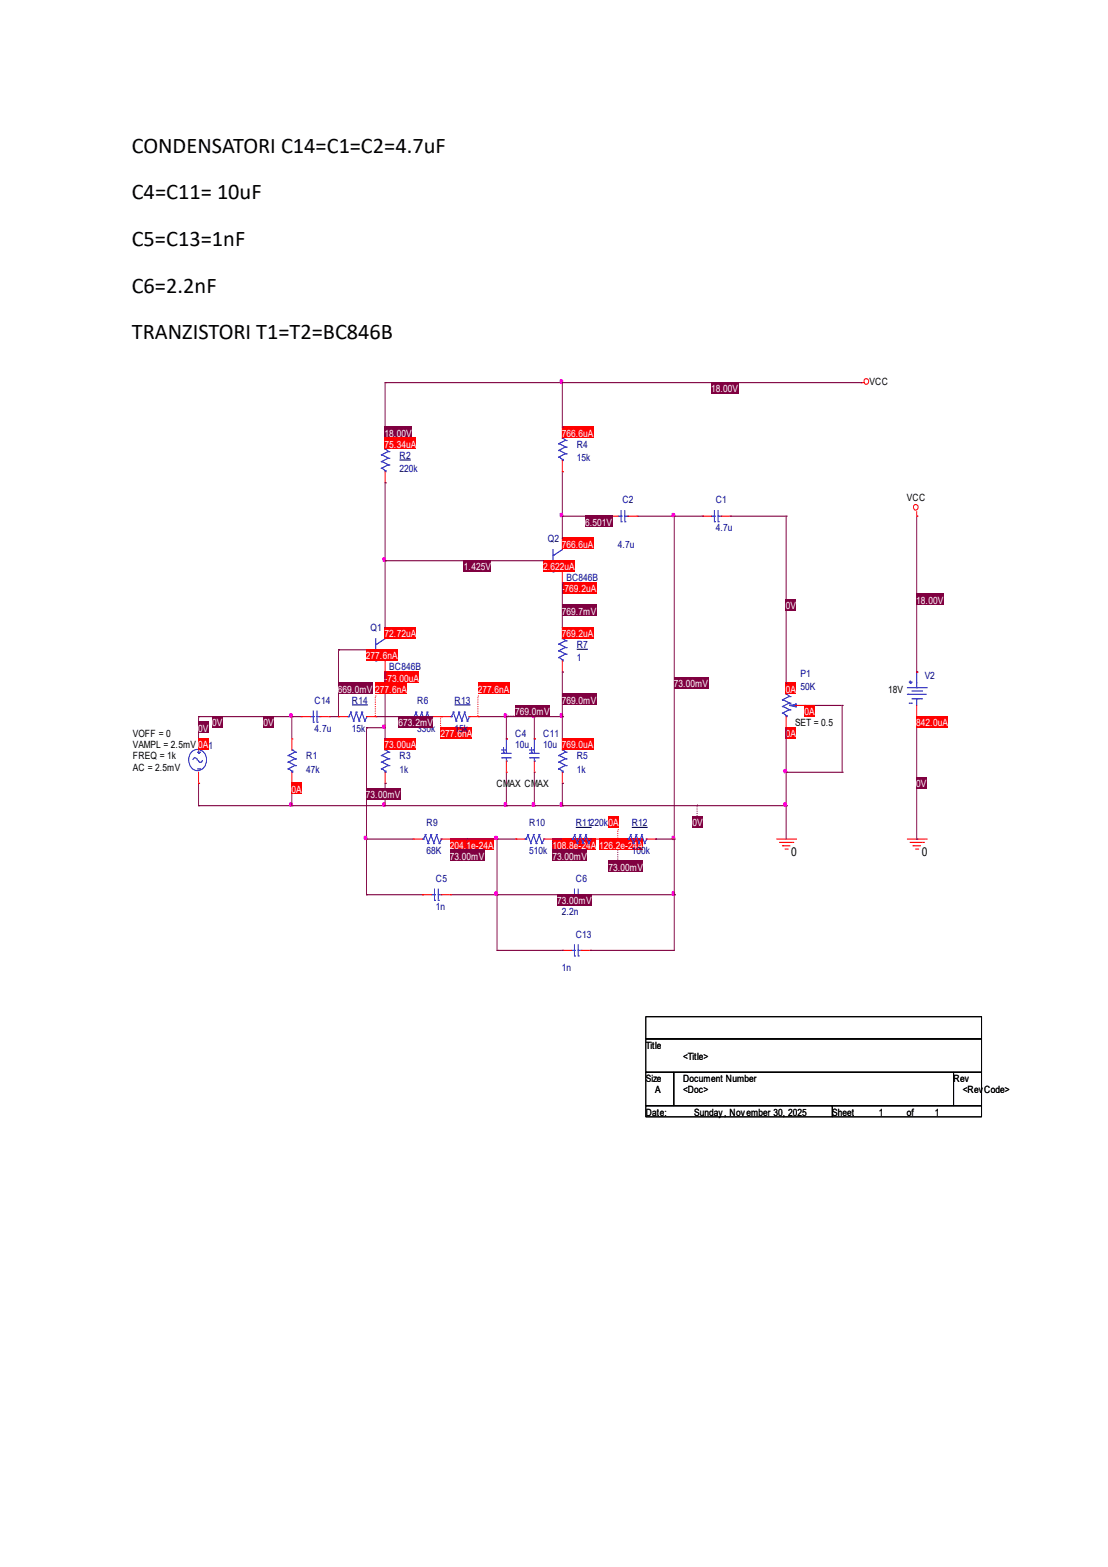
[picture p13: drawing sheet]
<svg xmlns="http://www.w3.org/2000/svg" width="210mm" height="297mm" viewBox="0 0 210 297" stroke-linecap="round" stroke-linejoin="round" font-family="sans-serif">
<defs><g id="words">
<g font-size="4.2">
<text x="25" y="29">CONDENSATORI C14=C1=C2=4.7uF</text>
<text x="25" y="37.8">C4=C11= 10uF</text>
<text x="25" y="46.7">C5=C13=1nF</text>
<text x="25" y="55.5">C6=2.2nF</text>
<text x="25" y="64.3">TRANZISTORI T1=T2=BC846B</text>
</g>
<g font-size="2.3">
<text x="150" y="162.3">0</text>
<text x="174.7" y="162.3">0</text>
</g>
<g font-size="1.9" fill="#fff">
<text x="134.8" y="74.3">18.00V</text>
<text x="72.9" y="82.8">18.00V</text>
<text x="106.5" y="82.8">766.6uA</text>
<text x="72.9" y="84.9">75.34uA</text>
<text x="110.9" y="99.6">6.501V</text>
<text x="106.5" y="103.9">766.6uA</text>
<text x="87.9" y="108.1">1.425V</text>
<text x="103" y="108.1">2.622uA</text>
<text x="106.5" y="112.3">-769.2uA</text>
<text x="106.5" y="116.5">769.7mV</text>
<text x="148.9" y="115.5">0V</text>
<text x="173.7" y="114.4">18.00V</text>
<text x="69.4" y="125">277.6nA</text>
<text x="72.9" y="120.7">72.72uA</text>
<text x="106.5" y="120.7">769.2uA</text>
<text x="64.1" y="131.3">669.0mV</text>
<text x="71.1" y="131.3">277.6nA</text>
<text x="72.9" y="129.2">-73.00uA</text>
<text x="90.6" y="131.3">277.6nA</text>
<text x="127.7" y="130.2">73.00mV</text>
<text x="148.9" y="131.3">0A</text>
<text x="40.2" y="137.6">0V</text>
<text x="49.9" y="137.6">0V</text>
<text x="75.6" y="137.6">673.2mV</text>
<text x="97.7" y="135.5">769.0mV</text>
<text x="106.5" y="133.4">769.0mV</text>
<text x="152.5" y="135.5">0A</text>
<text x="173.7" y="137.6">842.0uA</text>
<text x="37.6" y="138.7">0V</text>
<text x="37.6" y="141.8">0A</text>
<text x="72.9" y="141.8">73.00uA</text>
<text x="83.5" y="139.7">277.6nA</text>
<text x="148.9" y="139.7">0A</text>
<text x="173.7" y="149.2">0V</text>
<text x="55.2" y="150.3">0A</text>
<text x="69.4" y="151.3">73.00mV</text>
<text x="85.3" y="160.8">204.1e-24A</text>
<text x="104.7" y="160.8">108.8e-24A</text>
<text x="113.6" y="160.8">126.2e-24A</text>
<text x="115.3" y="156.6">0A</text>
<text x="131.2" y="156.6">0V</text>
<text x="85.3" y="162.9">73.00mV</text>
<text x="104.7" y="162.9">73.00mV</text>
<text x="115.3" y="165.1">73.00mV</text>
<text x="105.6" y="171.4">73.00mV</text>
</g>
<g font-size="1.9">
<text x="164.8" y="73">VCC</text>
<text x="171.9" y="95">VCC</text>
<text x="168.4" y="131.3">18V</text>
<text x="150.7" y="137.6">SET = 0.5</text>
<text x="25.2" y="144">FREQ = 1k</text>
<text x="25.2" y="141.8">VAMPL = 2.5mV</text>
<text x="25.2" y="139.7">VOFF = 0</text>
<text x="25.2" y="146.1">AC = 2.5mV</text>
<text x="94.1" y="149.2">CMAX CMAX</text>
<text x="122.4" y="198.8">Title</text>
<text x="129.5" y="200.9">&lt;Title&gt;</text>
<text x="122.4" y="205.1">Size</text>
<text x="124.2" y="207.3">A</text>
<text x="129.5" y="205.1">Document Number</text>
<text x="129.5" y="207.3">&lt;Doc&gt;</text>
<text x="180.7" y="205.1">Rev</text>
<text x="182.5" y="207.3">&lt;RevCode&gt;</text>
<text x="122.4" y="211.5">Date:</text>
<text x="131.6" y="211.5">Sunday, November 30, 2025</text>
<text x="157.8" y="211.5">Sheet</text>
<text x="166.6" y="211.5">1</text>
<text x="171.9" y="211.5">of</text>
<text x="177.2" y="211.5">1</text>
</g>
<g font-size="1.9" fill="#000080">
<text x="75.7" y="87">R2</text>
<text x="75.7" y="89.5">220k</text>
<text x="109.3" y="84.9">R4</text>
<text x="109.3" y="87.4">15k</text>
<text x="118" y="95.4">C2</text>
<text x="135.7" y="95.4">C1</text>
<text x="135.7" y="100.7">4.7u</text>
<text x="103.8" y="102.8">Q2</text>
<text x="117.1" y="103.9">4.7u</text>
<text x="107.4" y="110.2">BC846B</text>
<text x="70.3" y="119.7">Q1</text>
<text x="109.3" y="122.8">R7</text>
<text x="109.3" y="125.4">1</text>
<text x="73.8" y="127.1">BC846B</text>
<text x="151.8" y="128.3">P1</text>
<text x="151.8" y="130.9">50K</text>
<text x="175.3" y="128.8">V2</text>
<text x="59.6" y="133.4">C14</text>
<text x="66.7" y="133.4">R14</text>
<text x="79.1" y="133.4">R6</text>
<text x="86.2" y="133.4">R13</text>
<text x="38.4" y="142">V1</text>
<text x="58.1" y="144">R1</text>
<text x="59.6" y="138.7">4.7u</text>
<text x="66.7" y="138.7">15k</text>
<text x="75.7" y="144">R3</text>
<text x="79.1" y="138.7">330k</text>
<text x="86.2" y="138.7">15k</text>
<text x="97.7" y="139.7">C4</text>
<text x="97.7" y="141.8">10u</text>
<text x="103" y="139.7">C11</text>
<text x="103" y="141.8">10u 769.0uA</text>
<text x="109.3" y="144">R5</text>
<text x="58.1" y="146.5">47k</text>
<text x="75.7" y="146.5">1k</text>
<text x="109.3" y="146.5">1k</text>
<text x="80.9" y="156.6">R9</text>
<text x="80.9" y="161.9">68K</text>
<text x="100.3" y="156.6">R10</text>
<text x="100.3" y="161.9">510k</text>
<text x="109.1" y="156.6">R11220k</text>
<text x="119.8" y="156.6">R12</text>
<text x="119.8" y="161.9">100k</text>
<text x="82.6" y="167.2">C5</text>
<text x="109.1" y="167.2">C6</text>
<text x="82.6" y="172.4">1n</text>
<text x="106.5" y="173.5">2.2n</text>
<text x="109.1" y="177.7">C13</text>
<text x="106.5" y="184">1n</text>
</g>
</g></defs>
<path d="M122.4 192.7h63.7v4.2h-63.7zM122.4 196.9h63.7v6.3h-63.7zM122.4 203.2h5.3v6.4h-5.3zM122.4 209.6h35.4v2.1h-35.4zM127.7 203.2h53v6.4h-53zM157.8 209.6h28.3v2.1h-28.3zM180.7 203.2h5.4v6.4h-5.4z" fill="none" stroke="#000" stroke-width=".19"/>
<path d="M37.6 135.8h.1M37.8 135.8h17.5M64.2 123.2h.1M64.3 123.2h5.2" fill="none" stroke="#800040" stroke-width=".19"/>
<g fill="#800040">
<path d="M40.2 135.7h1.9v2.1h-1.9z" fill-rule="evenodd"/>
<path d="M49.9 135.7h2v2.1h-2z" fill-rule="evenodd"/>
</g>
<path d="M73 72.5v10.4M73 83.1h.1M101.3 135.8h.1M101.3 136v4M37.6 152.7h.1M37.8 152.7h17.5M94.2 169.6v10.3M94.2 180.1h.1" fill="none" stroke="#800040" stroke-width=".19"/>
<path d="M100.9 135.3l.4 .1a.36 .36 0 0 1 0 .4 .36 .36 0 0 1-.4 .1z" fill-rule="evenodd" fill="#f0f" stroke="#f0f" stroke-width=".19"/>
<path d="M147.2 159h3.4M147.8 159.7h2.3M150.2 159.7h.1M150.8 159h.1M106.6 169.6h.1M106.8 169.6h1.5M110.1 169.6h1.6M111.9 169.6h.1M148.3 160.3h.1M148.5 160.3h1.2M148.8 160.9h.2M149.2 160.9h.1" fill="none" stroke="#f00" stroke-width=".19"/>
<path d="M108.3 169.6h.4M108.9 168.5v1.9M108.9 169.6h.1M108.9 170.6h.1M109.6 168.5v1.9M109.6 169.6h.3M109.6 170.6h.1M110.1 169.6h.1" fill="none" stroke="#00f" stroke-width=".19"/>
<path d="M72.9 80.9h5.1v2.1h-5.1z" fill-rule="evenodd" fill="#800040"/>
<path d="M106.6 89.4h.1M106.6 89.6v8.2" fill="none" stroke="#800040" stroke-width=".19"/>
<path d="M71.2 121v4.1M71.2 122.1h.1M71.2 124.2h.1M71.2 125.3h.1M71.4 124.2l1.6 1.1M71.8 124l.8 1.1-1.2-.2M73 121l-1.6 1.1" fill="none" stroke="#00f" stroke-width=".19"/>
<path d="M69.5 123.2h.1M69.6 123.2h1.6" fill="none" stroke="#f00" stroke-width=".19"/>
<path d="M69.4 123.1h6v2.1h-6z" fill-rule="evenodd" fill="#f00"/>
<path d="M73 118.9h.1M73 119.2v1.8" fill="none" stroke="#f00" stroke-width=".19"/>
<path d="M72.9 118.8h6v2.1h-6z" fill-rule="evenodd" fill="#f00"/>
<path d="M73 125.3v1.9M73 127.4h.1" fill="none" stroke="#f00" stroke-width=".19"/>
<path d="M72.9 127.3h6.5v2.1h-6.5z" fill-rule="evenodd" fill="#f00"/>
<path d="M64.2 123.2h.1M64.2 123.4v12.4" fill="none" stroke="#800040" stroke-width=".19"/>
<path d="M64.1 129.4h6.5v2.1h-6.5z" fill-rule="evenodd" fill="#800040"/>
<path d="M173.8 97.8h.1M173.8 98.1v29.3M101.3 135.8h5.1M106.6 135.8h.1M55.3 152.7h.1M55.5 152.7h17.5" fill="none" stroke="#800040" stroke-width=".19"/>
<g fill="#f0f" stroke="#f0f" stroke-width=".19">
<path d="M72.6 152.2h.4a.35 .35 0 0 1 0 .4 .35 .35 0 0 1-.4 .2z" fill-rule="evenodd"/>
<path d="M54.9 152.2h.5a.35 .35 0 0 1-.1 .4 .35 .35 0 0 1-.4 .2z" fill-rule="evenodd"/>
</g>
<path d="M173.7 112.5h5.1v2.1h-5.1z" fill-rule="evenodd" fill="#800040"/>
<path d="M90.7 135.8h5.1M96 135.8h.1M152.6 133.7h6.8M159.6 133.7h.1" fill="none" stroke="#800040" stroke-width=".19"/>
<path d="M97.7 133.6h6.5v2.1h-6.5z" fill-rule="evenodd" fill="#800040"/>
<path d="M95.9 135.7h1.8" fill="none" stroke="#800040" stroke-width=".19" stroke-dasharray=".2 .2" stroke-linecap="butt"/>
<g fill="none" stroke="#00f" stroke-width=".19">
<path d="M100.4 142.2h.5M100.4 142.8h.1M100.4 143.6h.1M100.6 142.8h1.6M100.6 143.6h1.6M100.7 141.7v.7M100.7 142.6h.1M101.1 142.2h.1M101.3 140h.1M101.3 140.3v2.3M101.3 142.8h.1M101.3 143.6v.5"/>
<path d="M101.3 144.3h.1"/>
</g>
<path d="M101.3 140h.1M101.3 144.3v1.9M101.3 146.4h.1" fill="none" stroke="#f00" stroke-width=".19"/>
<path d="M113.7 159h3.3M117.2 159h.1M149 152.7h.1M149 152.9v6.1" fill="none" stroke="#800040" stroke-width=".19"/>
<path d="M115.3 163.2h6.6v2.1h-6.6z" fill-rule="evenodd" fill="#800040"/>
<path d="M117.1 158.9v4.3" fill="none" stroke="#800040" stroke-width=".19" stroke-dasharray=".2 .2" stroke-linecap="butt"/>
<g fill="none" stroke="#800040" stroke-width=".19">
<path d="M55.3 135.8h.1M55.5 135.8h1.6M106.6 135.8h.1M106.6 136v4M159.6 133.7v12.5M73 152.7h22.8M96 146.4v6.1M96 152.7h.1M159.6 146.4h.1M69.5 169.6h10.4M80.1 169.6h.1M111.9 169.6h.1"/>
<path d="M112.1 169.6h15.7M127.8 169.6h.1M127.8 169.8v10.3"/>
</g>
<g fill="#f0f" stroke="#f0f" stroke-width=".19">
<path d="M106.2 135.3l.4 .1a.36 .36 0 0 1 0 .4 .36 .36 0 0 1-.4 .1z" fill-rule="evenodd"/>
<path d="M95.6 152.2h.4a.35 .35 0 0 1 0 .4 .35 .35 0 0 1-.4 .2z" fill-rule="evenodd"/>
<path d="M127.4 169.1h.4a.35 .35 0 0 1 0 .4 .35 .35 0 0 1-.4 .1z" fill-rule="evenodd"/>
</g>
<g fill="none" stroke="#f00" stroke-width=".19">
<path d="M133.1 97.8h.1M133.3 97.8h1.6M136.6 97.8h1.6M138.4 97.8h.1M149 129.5h.1M149 129.7v1.9M172 159h3.4M172.5 159.7h2.3M175 159.7h.1M175.5 159h.1M173.1 160.3h.1M173.2 160.3h1.3"/>
<path d="M173.6 160.9h.2M173.9 160.9h.1"/>
</g>
<g fill="none" stroke="#00f" stroke-width=".19">
<path d="M134.9 97.8h.3M135.4 96.8v1.9M135.4 97.8h.1M135.4 98.9h.1M136.1 96.8v1.9M136.1 97.8h.4M136.1 98.9h.1M136.6 97.8h.1M148.3 132.7h.1M148.3 133.9h.1M148.3 135.2h.1M148.5 132.7l1.2 .6"/>
<path d="M148.5 133.9l1.2 .7M148.5 135.2l.5 .4M149 131.6h.1M149 135.6h.1M149 135.8h.1M149.2 131.6l.5 .4M149.5 132l-1.2 .7M149.5 133.3l-1.2 .6M149.5 134.6l-1.2 .6M149.7 132h.1M149.7 133.3h.1M149.7 133.7h.1"/>
<path d="M149.7 133.7l.9 .2M149.7 134.6h.1M150.8 133.5h.1M150.8 133.5l-.9 .2h.9v.2M150.8 133.9h.1"/>
</g>
<path d="M148.9 129.4h2v2.1h-2z" fill-rule="evenodd" fill="#f00"/>
<path d="M149 135.8v1.9M149 137.9h.1" fill="none" stroke="#f00" stroke-width=".19"/>
<path d="M148.9 137.8h2v2.1h-2z" fill-rule="evenodd" fill="#f00"/>
<path d="M150.8 133.7h1.6M152.6 133.7h.1" fill="none" stroke="#f00" stroke-width=".19"/>
<path d="M152.5 133.6h1.9v2.1h-1.9z" fill-rule="evenodd" fill="#f00"/>
<path d="M55.3 135.8h.1M55.3 136v4M173.8 135.8v23M173.8 159h.1" fill="none" stroke="#800040" stroke-width=".19"/>
<path d="M54.9 135.3l.5 .1a.36 .36 0 0 1-.1 .4 .36 .36 0 0 1-.4 .1z" fill-rule="evenodd" fill="#f0f" stroke="#f0f" stroke-width=".19"/>
<path d="M173.7 147.3h1.9v2.1h-1.9z" fill-rule="evenodd" fill="#800040"/>
<path d="M94.2 159h3.4M96 152.7h5.1M97.7 159h.1M101.3 146.4v6.1M101.3 152.7h.1M85.4 169.6h8.6M94.2 169.6h.1" fill="none" stroke="#800040" stroke-width=".19"/>
<g fill="none" stroke="#00f" stroke-width=".19">
<path d="M78.3 135.8h.1M78.5 135.8h.1M78.8 135h.1M78.8 135l.6 1.5M78.8 135.2l-.3 .6M79.4 136.7h.1M79.9 135h.1M79.9 135l.5 1.5M79.9 135.2l-.5 1.5M80.4 136.7h.1M80.9 135h.1M80.9 135l.6 1.5"/>
<path d="M80.9 135.2l-.5 1.5M81.5 136.7h.1M81.8 135.8h.1M81.8 136l-.3 .7"/>
</g>
<path d="M81.8 135.8h1.6M83.6 135.8h.1" fill="none" stroke="#f00" stroke-width=".19"/>
<path d="M83.5 137.8h6v2.1h-6z" fill-rule="evenodd" fill="#f00"/>
<path d="M83.5 135.7v2.1" fill="none" stroke="#f00" stroke-width=".19" stroke-dasharray=".2 .2" stroke-linecap="butt"/>
<path d="M76.5 135.8h.1M76.7 135.8h1.6" fill="none" stroke="#f00" stroke-width=".19"/>
<path d="M37.6 135.8h.1M37.6 136v4" fill="none" stroke="#800040" stroke-width=".19"/>
<path d="M37.6 136.8h1.9v2.1h-1.9z" fill-rule="evenodd" fill="#800040"/>
<g fill="none" stroke="#00f" stroke-width=".19">
<path d="M72.3 86.2h.1M72.3 87.5h.1M72.3 88.8h.1M72.5 86.2l1.2 .7M72.5 87.5l1.2 .6M72.5 88.8l.5 .4M73 85.2h.1M73 89.2h.1M73 89.4h.1M73.2 85.2l.5 .4M73.5 85.6l-1.2 .6M73.5 86.9l-1.2 .6"/>
<path d="M73.5 88.1l-1.2 .7M73.7 85.6h.1M73.7 86.9h.1M73.7 88.1h.1"/>
</g>
<path d="M75.7 87.2h2.2" fill="none" stroke="#000080" stroke-width=".19"/>
<path d="M73 83.1h.1M73 83.3v1.9" fill="none" stroke="#f00" stroke-width=".19"/>
<path d="M72.9 83h6v2.1h-6z" fill-rule="evenodd" fill="#f00"/>
<path d="M73 89.4v1.9M73 91.5h.1M73 140h.1M73 140.3v1.9" fill="none" stroke="#f00" stroke-width=".19"/>
<path d="M138.4 97.8h10.4M149 97.8h.1M62.4 135.8h.1M62.6 135.8h1.6" fill="none" stroke="#800040" stroke-width=".19"/>
<g fill="none" stroke="#00f" stroke-width=".19">
<path d="M72.3 143.2h.1M72.3 144.5h.1M72.3 145.7h.1M72.5 143.2l1.2 .6M72.5 144.5l1.2 .6M72.5 145.7l.5 .5M73 142.2h.1M73 146.2h.1M73 146.4h.1M73.2 142.2l.5 .4M73.5 142.6l-1.2 .6M73.5 143.8l-1.2 .7"/>
<path d="M73.5 145.1l-1.2 .6M73.7 142.6h.1M73.7 143.8h.1M73.7 145.1h.1"/>
</g>
<path d="M72.9 139.9h6v2.1h-6z" fill-rule="evenodd" fill="#f00"/>
<path d="M73 146.4v1.9M73 148.5h.1" fill="none" stroke="#f00" stroke-width=".19"/>
<path d="M94.2 159v10.4M101.3 152.7h5.1M106.6 152.7h.1M149 146.4h.1M149.2 146.4h10.4M94.2 169.6h.1M94.2 169.6h12.2M106.6 169.6h.1" fill="none" stroke="#800040" stroke-width=".19"/>
<g fill="#f0f" stroke="#f0f" stroke-width=".19">
<path d="M100.9 152.2h.4a.35 .35 0 0 1 0 .4 .35 .35 0 0 1-.4 .2z" fill-rule="evenodd"/>
<path d="M106.2 152.2h.4a.35 .35 0 0 1 0 .4 .35 .35 0 0 1-.4 .2z" fill-rule="evenodd"/>
<path d="M93.8 169.1h.4a.35 .35 0 0 1 0 .4 .35 .35 0 0 1-.4 .1z" fill-rule="evenodd"/>
</g>
<path d="M105.6 169.5h6.6v2.1h-6.6z" fill-rule="evenodd" fill="#800040"/>
<g fill="none" stroke="#00f" stroke-width=".19">
<path d="M58.8 135.8h.4M59.4 134.8v1.9M59.4 135.8h.1M59.4 136.9h.1M60.1 134.8v1.9M60.1 135.8h.3M60.1 136.9h.1M60.6 135.8h.1M80.1 159h.1M80.2 159h.1M80.6 158.2h.1M80.6 158.2l.5 1.5"/>
<path d="M80.6 158.4l-.4 .6M81.1 159.9h.1M81.7 158.2h.1M81.7 158.2l.5 1.5M81.7 158.4l-.6 1.5M82.2 159.9h.1M82.7 158.2h.1M82.7 158.2l.5 1.5M82.7 158.4l-.5 1.5M83.2 159.9h.1M83.6 159h.1M83.6 159.2l-.4 .7"/>
</g>
<path d="M57.1 135.8h.1M57.3 135.8h1.5M60.6 135.8h1.6M62.4 135.8h.1M83.6 159h1.6M85.4 159h.1" fill="none" stroke="#f00" stroke-width=".19"/>
<path d="M85.3 158.9h8.3v2.1h-8.3z" fill-rule="evenodd" fill="#f00"/>
<g fill="none" stroke="#f00" stroke-width=".19">
<path d="M173.8 97v.6M173.8 97.8h.1M78.3 159h.1M78.5 159h1.6"/>
<circle cx="173.6" cy="96.2" r=".48"/>
</g>
<path d="M149 97.8v31.5M149 129.5h.1M69.5 159v10.4M69.5 169.6h.1" fill="none" stroke="#800040" stroke-width=".19"/>
<path d="M148.9 113.6h2v2.1h-2z" fill-rule="evenodd" fill="#800040"/>
<path d="M71.2 135.8h.1M71.4 135.8h5.1" fill="none" stroke="#800040" stroke-width=".19"/>
<path d="M75.6 135.7h6.5v2.1h-6.5z" fill-rule="evenodd" fill="#800040"/>
<path d="M106.6 152.7h.1M106.8 152.7h42.2M149 146.4v6.1M149 152.7h.1" fill="none" stroke="#800040" stroke-width=".19"/>
<path d="M148.6 152.2h.4a.35 .35 0 0 1 0 .4 .35 .35 0 0 1-.4 .2z" fill-rule="evenodd" fill="#f0f" stroke="#f0f" stroke-width=".19"/>
<path d="M131.2 154.7h2v2.1h-2z" fill-rule="evenodd" fill="#800040"/>
<path d="M132.1 154.7v-2.1" fill="none" stroke="#800040" stroke-width=".19" stroke-dasharray=".2 .2" stroke-linecap="butt"/>
<g fill="none" stroke="#00f" stroke-width=".19">
<path d="M99.5 159h.1M99.7 159h.1M100 158.2h.1M100 158.2l.6 1.5M100 158.4l-.3 .6M100.6 159.9h.1M101.1 158.2h.1M101.1 158.2l.5 1.5M101.1 158.4l-.5 1.5M101.6 159.9h.1M102.2 158.2h.1M102.2 158.2l.5 1.5"/>
<path d="M102.2 158.4l-.6 1.5M102.7 159.9h.1M103.1 159h.1M103.1 159.2l-.4 .7"/>
</g>
<path d="M103.1 159h1.5M104.8 159h.1" fill="none" stroke="#f00" stroke-width=".19"/>
<path d="M104.7 158.9h8.3v2.1h-8.3z" fill-rule="evenodd" fill="#f00"/>
<path d="M97.7 159h.1M97.9 159h1.6" fill="none" stroke="#f00" stroke-width=".19"/>
<path d="M104.8 159h.1M105 159h1.6" fill="none" stroke="#800040" stroke-width=".19"/>
<path d="M104.7 161h6.6v2.2h-6.6z" fill-rule="evenodd" fill="#800040"/>
<path d="M104.7 158.9v2.1" fill="none" stroke="#800040" stroke-width=".19" stroke-dasharray=".2 .2" stroke-linecap="butt"/>
<path d="M120.7 97.8h6.9M127.8 97.8h.1" fill="none" stroke="#800040" stroke-width=".19"/>
<path d="M104.8 104.2v4M104.8 105.2h.1M104.8 107.3h.1M104.8 108.4h.1M105 107.3l1.6 1.1M105.3 107.1l.9 1.1-1.2-.2M106.6 104.2l-1.6 1" fill="none" stroke="#00f" stroke-width=".19"/>
<path d="M103.1 106.3h.1M103.2 106.3h1.6" fill="none" stroke="#f00" stroke-width=".19"/>
<path d="M103 106.2h6v2.1h-6z" fill-rule="evenodd" fill="#f00"/>
<path d="M106.6 102.1h.1M106.6 102.3v1.9" fill="none" stroke="#f00" stroke-width=".19"/>
<path d="M106.5 102h6v2.1h-6z" fill-rule="evenodd" fill="#f00"/>
<path d="M106.6 108.4v1.9M106.6 110.5h.1" fill="none" stroke="#f00" stroke-width=".19"/>
<path d="M106.5 110.4h6.5v2.1h-6.5z" fill-rule="evenodd" fill="#f00"/>
<g fill="none" stroke="#00f" stroke-width=".19">
<path d="M108.3 159h.1M108.5 159h.1M108.9 158.2h.1M108.9 158.2l.5 1.5M108.9 158.4l-.4 .6M109.4 159.9h.1M109.9 158.2h.1M109.9 158.2l.6 1.5M109.9 158.4l-.5 1.5M110.5 159.9h.1M111 158.2h.1M111 158.2l.5 1.5"/>
<path d="M111 158.4l-.5 1.5M111.5 159.9h.1M111.9 159h.1M111.9 159.2l-.4 .7"/>
</g>
<path d="M109.1 156.8h3.1" fill="none" stroke="#000080" stroke-width=".19"/>
<path d="M111.9 159h1.6M113.7 159h.1" fill="none" stroke="#f00" stroke-width=".19"/>
<path d="M113.6 158.9h8.3v2.1h-8.3z" fill-rule="evenodd" fill="#f00"/>
<path d="M106.6 159h.1M106.8 159h1.5M117.2 159h.1M117.4 159h1.6M122.5 159h1.6M124.3 159h.1M106.6 180.1h.1M106.8 180.1h1.5M110.1 180.1h1.6M111.9 180.1h.1" fill="none" stroke="#f00" stroke-width=".19"/>
<path d="M73 106.3h.1M73 106.5v12.4M69.5 137.9h.1M69.6 137.9h3.4M37.6 148.5h.1M37.6 148.7v4M69.5 159h.1M69.6 159h8.7" fill="none" stroke="#800040" stroke-width=".19"/>
<g fill="none" stroke="#00f" stroke-width=".19">
<path d="M119 159h.1M119.1 159h.1M119.5 158.2h.1M119.5 158.2l.5 1.5M119.5 158.4l-.4 .6M120 159.9h.1M120.6 158.2h.1M120.6 158.2l.5 1.5M120.6 158.4l-.6 1.5M121.1 159.9h.1M121.6 158.2h.1M121.6 158.2l.5 1.5"/>
<path d="M121.6 158.4l-.5 1.5M122.1 159.9h.1M122.5 159h.1M122.5 159.2l-.4 .7M108.9 179.1v1.9M109.6 179.1v1.9M108.3 180.1h.4M108.9 180.1h.1M108.9 181.2h.1M109.6 180.1h.3M109.6 181.2h.1M110.1 180.1h.1"/>
</g>
<path d="M119.8 156.8h3" fill="none" stroke="#000080" stroke-width=".19"/>
<path d="M115.3 154.7h2v2.1h-2z" fill-rule="evenodd" fill="#f00"/>
<path d="M117.1 158.9v-1.6" fill="none" stroke="#f00" stroke-width=".19" stroke-dasharray=".2 .2" stroke-linecap="butt"/>
<g fill="none" stroke="#00f" stroke-width=".19">
<path d="M95.1 142.2h.5M95.1 142.8h.1M95.1 143.6h.1M95.3 142.8h1.6M95.3 143.6h1.6M95.4 141.7v.7M95.4 142.6h.1M95.8 142.2h.1M96 140h.1M96 140.3v2.3M96 142.8h.1M96 143.6v.5"/>
<path d="M96 144.3h.1M81.8 169.6h.4M82.4 168.5v1.9M82.4 169.6h.1M82.4 170.6h.1M83.1 168.5v1.9M83.1 169.6h.3M83.1 170.6h.1M83.6 169.6h.1"/>
</g>
<path d="M96 140h.1M96 144.3v1.9M96 146.4h.1M80.1 169.6h.1M80.2 169.6h1.6M83.6 169.6h1.6M85.4 169.6h.1" fill="none" stroke="#f00" stroke-width=".19"/>
<path d="M127.8 97.8h5.1M133.1 97.8h.1M85.4 159h8.6M94.2 159h.1" fill="none" stroke="#800040" stroke-width=".19"/>
<path d="M93.8 158.5l.4 .1a.35 .35 0 0 1 0 .4 .35 .35 0 0 1-.4 .1z" fill-rule="evenodd" fill="#f0f" stroke="#f0f" stroke-width=".19"/>
<path d="M85.3 161h6.5v2.2h-6.5z" fill-rule="evenodd" fill="#800040"/>
<path d="M88.5 161v-2.1" fill="none" stroke="#800040" stroke-width=".19" stroke-dasharray=".2 .2" stroke-linecap="butt"/>
<path d="M73 91.5h.1M73 91.7v14.6M106.6 110.5h.1M106.6 110.7v8.2" fill="none" stroke="#800040" stroke-width=".19"/>
<path d="M72.6 105.8h.4a.35 .35 0 0 1 0 .4 .35 .35 0 0 1-.4 .1z" fill-rule="evenodd" fill="#f0f" stroke="#f0f" stroke-width=".19"/>
<path d="M106.5 114.6h6.5v2.1h-6.5z" fill-rule="evenodd" fill="#800040"/>
<g fill="none" stroke="#00f" stroke-width=".19">
<path d="M105.9 122.1h.1M105.9 123.4h.1M105.9 124.6h.1M106.1 122.1l1.2 .6M106.1 123.4l1.2 .6M106.1 124.6l.5 .5M106.6 121h.1M106.6 125.1h.1M106.6 125.3h.1M106.8 121l.5 .5M107.1 121.5l-1.2 .6M107.1 122.7l-1.2 .7"/>
<path d="M107.1 124l-1.2 .6M107.3 121.5h.1M107.3 122.7h.1M107.3 124h.1"/>
</g>
<path d="M109.3 123.1h2.1" fill="none" stroke="#000080" stroke-width=".19"/>
<path d="M106.6 118.9h.1M106.6 119.2v1.8" fill="none" stroke="#f00" stroke-width=".19"/>
<path d="M106.5 118.8h6v2.1h-6z" fill-rule="evenodd" fill="#f00"/>
<path d="M106.6 125.3v1.9M106.6 127.4h.1M173.8 127.4h.1M173.8 133.7v1.9M173.8 135.8h.1" fill="none" stroke="#f00" stroke-width=".19"/>
<g fill="none" stroke="#00f" stroke-width=".19">
<path d="M172 130.3h3.4M172 131.6h.1M172.2 131.6h3.3M172.3 133.3h.2M172.5 129.1v.2h-.2M172.5 129.5h.1M172.7 129.3h.1M172.7 133.3h.1M172.9 131h1.6M172.9 132.4h1.6M173.8 127.4h.1M173.8 127.6v2.5"/>
<path d="M173.8 130.3h.1M173.8 132.4h.1M173.8 132.7v1M174.6 131h.1M174.6 132.4h.1M175.5 130.3h.1"/>
</g>
<path d="M173.7 135.7h6v2.1h-6z" fill-rule="evenodd" fill="#f00"/>
<path d="M73 72.5h.1M73.2 72.5h33.4M127.8 97.8v61M73 137.9v1.9M55.3 148.5h.1M55.3 148.7v4M73 140h.1M127.8 159h.1" fill="none" stroke="#800040" stroke-width=".19"/>
<g fill="#f0f" stroke="#f0f" stroke-width=".19">
<path d="M72.6 137.4l.4 .1a.35 .35 0 0 1 0 .4 .35 .35 0 0 1-.4 .1z" fill-rule="evenodd"/>
<path d="M106.2 72h.4a.41 .41 0 0 1-.3 .6l-.2-.2z" fill-rule="evenodd"/>
<path d="M127.4 97.3l.4 .1a.35 .35 0 0 1 0 .4 .35 .35 0 0 1-.4 .1z" fill-rule="evenodd"/>
<path d="M127.4 158.5l.4 .1a.35 .35 0 0 1 0 .4 .35 .35 0 0 1-.4 .1z" fill-rule="evenodd"/>
</g>
<path d="M122.4 192.7h63.7v4.2h-63.7zM122.4 196.9h63.7v6.3h-63.7zM122.4 203.2h5.3v6.4h-5.3zM122.4 209.6h35.4v2.1h-35.4zM127.7 203.2h53v6.4h-53zM157.8 209.6h28.3v2.1h-28.3zM180.7 203.2h5.4v6.4h-5.4z" fill="none" stroke="#000" stroke-width=".19"/>
<path d="M127.7 128.3h6.6v2.1h-6.6z" fill-rule="evenodd" fill="#800040"/>
<path d="M73 127.4h.1M73 127.6v10.3" fill="none" stroke="#800040" stroke-width=".19"/>
<path d="M36.2 142.6a1.75 1.75 0 0 1 2.3-.2 1.75 1.75 0 0 1 .6 2.1 1.63 1.63 0 0 1-1.6 1.6 1.63 1.63 0 0 1-1.7-1.6 2.27 2.27 0 0 1 .4-1.9zM36.6 144.1l.2-.4a.53 .53 0 0 1 .7 .4h-.2M37.5 145.7h.1M37.6 142.4v.2h-.1M37.6 142.8h.1M37.6 144.1l.1 .3 .3 .1 .3-.1v-.3M37.8 142.6h.1M37.8 145.7h.1" fill="none" stroke="#00f" stroke-width=".19"/>
<path d="M37.6 140h.1M37.6 140.3v1.9" fill="none" stroke="#f00" stroke-width=".19"/>
<path d="M37.6 139.9h1.9v2.1h-1.9z" fill-rule="evenodd" fill="#f00"/>
<path d="M106.6 81h.1M106.6 81.2v1.9M37.6 146.4v1.9M37.6 148.5h.1" fill="none" stroke="#f00" stroke-width=".19"/>
<path d="M94.2 180.1h12.2M106.6 180.1h.1" fill="none" stroke="#800040" stroke-width=".19"/>
<g fill="none" stroke="#00f" stroke-width=".19">
<path d="M105.9 84.1h.1M105.9 85.4h.1M105.9 86.7h.1M106.1 84.1l1.2 .7M106.1 85.4l1.2 .6M106.1 86.7l.5 .4M106.6 83.1h.1M106.6 87.1h.1M106.6 87.3h.1M106.8 83.1l.5 .4M107.1 83.5l-1.2 .6M107.1 84.8l-1.2 .6"/>
<path d="M107.1 86l-1.2 .7M107.3 83.5h.1M107.3 84.8h.1M107.3 86h.1"/>
</g>
<path d="M106.5 80.9h6v2.1h-6z" fill-rule="evenodd" fill="#f00"/>
<path d="M106.6 87.3v1.9M106.6 89.4h.1" fill="none" stroke="#f00" stroke-width=".19"/>
<g fill="none" stroke="#800040" stroke-width=".19">
<path d="M106.6 72.5v8.2M106.6 81h.1M106.6 97.8h.1M106.6 98.1v4M96 135.8h.1M96 136v4M106.6 127.4h.1M106.6 127.6v8.2M149 137.9v8.3M73 148.5h.1M73 148.7v4M124.3 159h.1"/>
<path d="M124.4 159h3.4M149 146.4h.1"/>
</g>
<g fill="#f0f" stroke="#f0f" stroke-width=".19">
<path d="M106.2 97.3l.4 .1a.35 .35 0 0 1 0 .4 .35 .35 0 0 1-.4 .1z" fill-rule="evenodd"/>
<path d="M95.6 135.3l.4 .1a.36 .36 0 0 1 0 .4 .36 .36 0 0 1-.4 .1z" fill-rule="evenodd"/>
<path d="M148.6 145.9h.4a.35 .35 0 0 1 0 .4 .35 .35 0 0 1-.4 .1z" fill-rule="evenodd"/>
</g>
<path d="M106.5 131.5h6.5v2.1h-6.5z" fill-rule="evenodd" fill="#800040"/>
<g fill="none" stroke="#00f" stroke-width=".19">
<path d="M65.9 135.8h.1M66.1 135.8h.1M66.5 135h.1M66.5 135l.5 1.5M66.5 135.2l-.4 .6M67 136.7h.1M67.5 135h.1M67.5 135l.5 1.5M67.5 135.2l-.5 1.5M68 136.7h.1M68.6 135h.1M68.6 135l.5 1.5"/>
<path d="M68.6 135.2l-.6 1.5M69.1 136.7h.1M69.5 135.8h.1M69.5 136l-.4 .7"/>
</g>
<path d="M66.7 133.6h3" fill="none" stroke="#000080" stroke-width=".19"/>
<path d="M69.5 135.8h1.6M71.2 135.8h.1" fill="none" stroke="#f00" stroke-width=".19"/>
<path d="M71.1 129.4h6.1v2.1h-6.1z" fill-rule="evenodd" fill="#f00"/>
<path d="M71.1 135.7v-3.8" fill="none" stroke="#f00" stroke-width=".19" stroke-dasharray=".2 .2" stroke-linecap="butt"/>
<path d="M64.2 135.8h.1M64.3 135.8h1.6M88.9 135.8h1.6M90.7 135.8h.1" fill="none" stroke="#f00" stroke-width=".19"/>
<g fill="none" stroke="#00f" stroke-width=".19">
<path d="M85.4 135.8h.1M85.5 135.8h.1M85.9 135h.1M85.9 135l.5 1.5M85.9 135.2l-.4 .6M86.4 136.7h.1M87 135h.1M87 135l.5 1.5M87 135.2l-.6 1.5M87.5 136.7h.1M88 135h.1M88 135l.6 1.5"/>
<path d="M88 135.2l-.5 1.5M88.6 136.7h.1M88.9 135.8h.1M88.9 136l-.3 .7"/>
</g>
<path d="M86.2 133.6h3" fill="none" stroke="#000080" stroke-width=".19"/>
<path d="M90.6 129.4h6v2.1h-6z" fill-rule="evenodd" fill="#f00"/>
<path d="M90.6 135.7v-3.8" fill="none" stroke="#f00" stroke-width=".19" stroke-dasharray=".2 .2" stroke-linecap="butt"/>
<g fill="none" stroke="#f00" stroke-width=".19">
<path d="M163.2 72.5h.1M163.3 72.5h.6M115.4 97.8h.1M115.6 97.8h1.6M119 97.8h1.6M120.7 97.8h.1M83.6 135.8h.1M83.8 135.8h1.6"/>
<circle cx="164.2" cy="72.3" r=".49"/>
</g>
<path d="M106.6 97.8h8.6M115.4 97.8h.1M111.9 180.1h.1M112.1 180.1h15.7" fill="none" stroke="#800040" stroke-width=".19"/>
<path d="M117.2 97.8h.3M117.7 96.8v1.9M117.7 97.8h.1M117.7 98.9h.1M118.4 96.8v1.9M118.4 97.8h.4M118.4 98.9h.1M119 97.8h.1" fill="none" stroke="#00f" stroke-width=".19"/>
<path d="M110.9 97.7h5.1v2.1h-5.1z" fill-rule="evenodd" fill="#800040"/>
<path d="M96 135.8h5.1M101.3 135.8h.1" fill="none" stroke="#800040" stroke-width=".19"/>
<g fill="none" stroke="#00f" stroke-width=".19">
<path d="M54.6 143.2h.1M54.6 144.5h.1M54.6 145.7h.1M54.8 143.2l1.2 .6M54.8 144.5l1.2 .6M54.8 145.7l.5 .5M55.3 142.2h.1M55.3 146.2h.1M55.3 146.4h.1M55.5 142.2l.5 .4M55.8 142.6l-1.2 .6M55.8 143.8l-1.2 .7"/>
<path d="M55.8 145.1l-1.2 .6M56 142.6h.1M56 143.8h.1M56 145.1h.1"/>
</g>
<path d="M55.3 140h.1M55.3 140.3v1.9M55.3 146.4v1.9M55.3 148.5h.1" fill="none" stroke="#f00" stroke-width=".19"/>
<path d="M55.2 148.4h2v2.1h-2z" fill-rule="evenodd" fill="#f00"/>
<g fill="none" stroke="#00f" stroke-width=".19">
<path d="M105.9 143.2h.1M105.9 144.5h.1M105.9 145.7h.1M106.1 143.2l1.2 .6M106.1 144.5l1.2 .6M106.1 145.7l.5 .5M106.6 142.2h.1M106.6 146.2h.1M106.6 146.4h.1M106.8 142.2l.5 .4M107.1 142.6l-1.2 .6M107.1 143.8l-1.2 .7"/>
<path d="M107.1 145.1l-1.2 .6M107.3 142.6h.1M107.3 143.8h.1M107.3 145.1h.1"/>
</g>
<path d="M106.6 140h.1M106.6 140.3v1.9" fill="none" stroke="#f00" stroke-width=".19"/>
<path d="M106.5 139.9h6v2.1h-6z" fill-rule="evenodd" fill="#f00"/>
<path d="M106.6 146.4v1.9M106.6 148.5h.1" fill="none" stroke="#f00" stroke-width=".19"/>
<path d="M106.6 72.5h56.4M163.2 72.5h.1M106.6 148.5h.1M106.6 148.7v4M127.8 159v10.4M127.8 169.6h.1" fill="none" stroke="#800040" stroke-width=".19"/>
<path d="M134.8 72.4h5.1v2.1h-5.1z" fill-rule="evenodd" fill="#800040"/>
<path d="M73 106.3h.1M73.2 106.3h29.9" fill="none" stroke="#800040" stroke-width=".19"/>
<path d="M87.9 106.2h5.2v2.1h-5.2z" fill-rule="evenodd" fill="#800040"/>
<path d="M69.5 137.9h.1M69.5 138.1v20.9" fill="none" stroke="#800040" stroke-width=".19"/>
<path d="M69 158.5l.5 .1a.36 .36 0 0 1 0 .4 .36 .36 0 0 1-.4 .1z" fill-rule="evenodd" fill="#f0f" stroke="#f0f" stroke-width=".19"/>
<path d="M69.4 149.4h6.5v2.1h-6.5z" fill-rule="evenodd" fill="#800040"/>
<use href="#words"/>
</svg>
